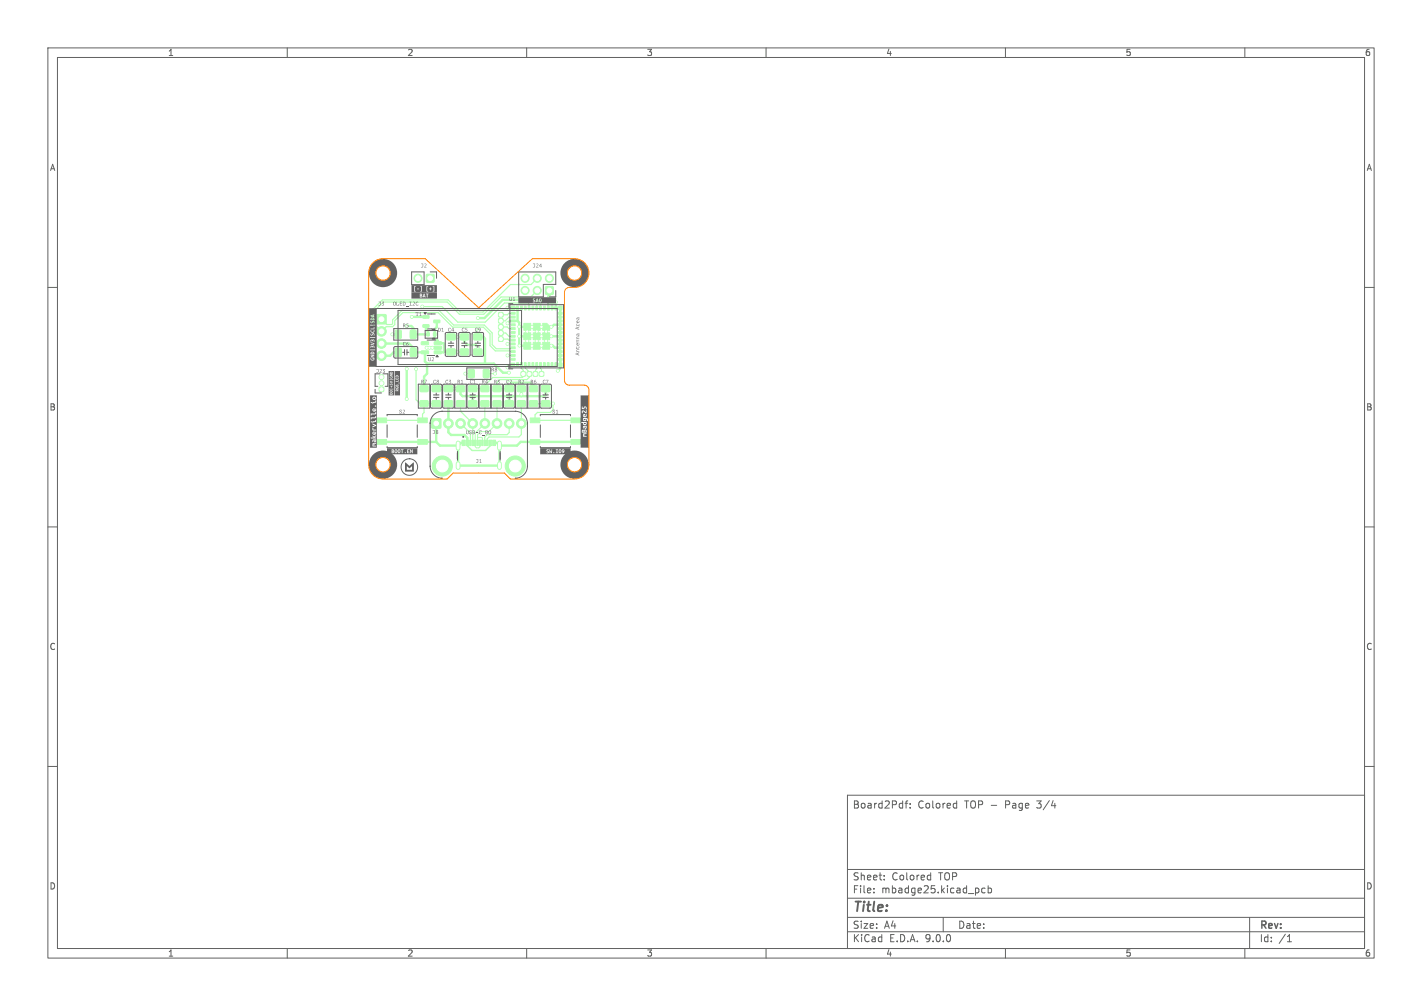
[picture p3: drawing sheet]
<svg xmlns="http://www.w3.org/2000/svg" width="297mm" height="210mm" viewBox="0 0 297 210" stroke-linecap="round" stroke-linejoin="round" font-family="sans-serif">
<defs><g id="words">
<text font-size="2.8" fill="#626262" x="178" y="190.9">Title:</text>
<g font-size="2.1" fill="#626262">
<text x="178" y="169">Board2Pdf:</text>
<text x="191.7" y="169">Colored</text>
<text x="201.5" y="169">TOP -</text>
<text x="210.2" y="169">Page</text>
<text x="217" y="169">3/4</text>
<text x="178" y="184">Sheet:</text>
<text x="186.2" y="184">Colored</text>
<text x="196.1" y="184">TOP</text>
<text x="178" y="186.7">File:</text>
<text x="184.1" y="186.7">mbadge25.kicad_pcb</text>
<text x="178" y="196.9">KiCad</text>
<text x="178" y="194.1">Size:</text>
<text x="184.7" y="194.1">A4</text>
<text x="185.7" y="196.9">E.D.A.</text>
<text x="193.3" y="196.9">9.0.0</text>
<text x="200" y="194.1">Date:</text>
<text x="263" y="194.3">Rev:</text>
<text x="263" y="196.9">Id:</text>
<text x="267.1" y="196.9">/1</text>
</g>
<g font-size="1.8" fill="#626262">
<text x="35" y="11.9">1</text>
<text x="85" y="11.9">2</text>
<text x="135" y="11.9">3</text>
<text x="185" y="11.9">4</text>
<text x="235" y="11.9">5</text>
<text x="285" y="11.9">6</text>
<text x="10.3" y="35.9">A</text>
<text x="285.4" y="35.9">A</text>
<text x="10.3" y="85.9">B</text>
<text x="285.3" y="85.9">B</text>
<text x="10.3" y="135.9">C</text>
<text x="285.3" y="135.9">C</text>
<text x="10.3" y="185.9">D</text>
<text x="285.3" y="185.9">D</text>
<text x="35" y="199.9">1</text>
<text x="85" y="199.9">2</text>
<text x="135" y="199.9">3</text>
<text x="185" y="199.9">4</text>
<text x="235" y="199.9">5</text>
<text x="285" y="199.9">6</text>
</g>
</g></defs>
<g fill="#b3ffb3" stroke="#b3ffb3" stroke-width=".21">
<path d="M78.7 87.3h2v1h-2z"/>
<path d="M87.3 87.3h2v1h-2z"/>
<path d="M78.7 91.8h2v1h-2z"/>
<path d="M87.3 91.8h2v1h-2z"/>
<path d="M115.9 63.9h.4v.8h-.4z"/>
<path d="M115.1 63.9h.4v.8h-.4z"/>
<path d="M114.3 63.9h.4v.8h-.4z"/>
<path d="M113.5 63.9h.4v.8h-.4z"/>
<path d="M112.7 63.9h.4v.8h-.4z"/>
<path d="M111.9 63.9h.4v.8h-.4z"/>
<path d="M111.1 63.9h.4v.8h-.4z"/>
<path d="M110.3 63.9h.4v.8h-.4z"/>
<path d="M109.5 63.9h.4v.8h-.4z"/>
<path d="M108.7 63.9h.4v.8h-.4z"/>
<path d="M107.9 63.9h.4v.8h-.4z"/>
<path d="M106.8 65.2h.8v.4h-.8z"/>
<path d="M106.8 66h.8v.4h-.8z"/>
<path d="M106.8 66.8h.8v.4h-.8z"/>
<path d="M106.8 67.6h.8v.4h-.8z"/>
<path d="M106.8 68.4h.8v.4h-.8z"/>
<path d="M106.8 69.2h.8v.4h-.8z"/>
<path d="M106.8 70h.8v.4h-.8z"/>
<path d="M106.8 70.8h.8v.4h-.8z"/>
<path d="M106.8 71.6h.8v.4h-.8z"/>
<path d="M106.8 72.4h.8v.4h-.8z"/>
<path d="M106.8 73.2h.8v.4h-.8z"/>
<path d="M106.8 74h.8v.4h-.8z"/>
<path d="M106.8 74.8h.8v.4h-.8z"/>
<path d="M107.9 75.7h.4v.8h-.4z"/>
<path d="M108.7 75.7h.4v.8h-.4z"/>
<path d="M109.5 75.7h.4v.8h-.4z"/>
<path d="M110.3 75.7h.4v.8h-.4z"/>
<path d="M111.1 75.7h.4v.8h-.4z"/>
<path d="M111.9 75.7h.4v.8h-.4z"/>
<path d="M112.7 75.7h.4v.8h-.4z"/>
<path d="M113.5 75.7h.4v.8h-.4z"/>
<path d="M114.3 75.7h.4v.8h-.4z"/>
<path d="M115.1 75.7h.4v.8h-.4z"/>
<path d="M115.9 75.7h.4v.8h-.4z"/>
<path d="M116.6 74.8h.8v.4h-.8z"/>
<path d="M116.6 74h.8v.4h-.8z"/>
<path d="M116.6 73.2h.8v.4h-.8z"/>
<path d="M116.6 72.4h.8v.4h-.8z"/>
<path d="M116.6 71.6h.8v.4h-.8z"/>
<path d="M116.6 70.8h.8v.4h-.8z"/>
<path d="M116.6 70h.8v.4h-.8z"/>
<path d="M116.6 69.2h.8v.4h-.8z"/>
<path d="M116.6 68.4h.8v.4h-.8z"/>
<path d="M116.6 67.6h.8v.4h-.8z"/>
<path d="M116.6 66.8h.8v.4h-.8z"/>
<path d="M116.6 66h.8v.4h-.8z"/>
<path d="M116.6 65.2h.8v.4h-.8z"/>
<path d="M113.3 67.5h.9l.6 .6v.9h-1.5z"/>
<path d="M111.4 67.5h1.4v1.5h-1.4z"/>
<path d="M109.4 67.5h1.4v1.5h-1.4z"/>
<path d="M113.3 69.5h1.5v1.4h-1.5z"/>
<path d="M111.4 69.5h1.4v1.4h-1.4z"/>
<path d="M109.4 69.5h1.4v1.4h-1.4z"/>
<path d="M113.3 71.5h1.5v1.4h-1.5z"/>
<path d="M111.4 71.5h1.4v1.4h-1.4z"/>
<path d="M109.4 71.5h1.4v1.4h-1.4z"/>
<path d="M116.7 75.8h.7v.7h-.7z"/>
<path d="M106.8 75.8h.7v.7h-.7z"/>
<path d="M106.8 63.9h.7v.7h-.7z"/>
<path d="M116.7 63.9h.7v.7h-.7z"/>
<path d="M85.7 72.7h1.2v1.7h-1.2z"/>
<path d="M82.6 72.7h1.2v1.7h-1.2z"/>
<path d="M104.2 67.8h.8v.9h-.8z"/>
<path d="M97.9 80.5h1.7v1.2h-1.7z"/>
<path d="M97.9 83.7h1.7v1.2h-1.7z"/>
<path d="M90.3 83.7h1.6v1.2h-1.6z"/>
<path d="M90.3 80.5h1.6v1.2h-1.6z"/>
<path d="M90.2 87.5h1.9v1.8h-1.9z"/>
<path d="M108.9 77.6h.8v.9h-.8z"/>
<path d="M104.2 70.4h.8v.8h-.8z"/>
<path d="M105.5 80.5h1.7v1.2h-1.7z"/>
<path d="M105.5 83.7h1.7v1.2h-1.7z"/>
<path d="M103 83.7h1.6v1.1h-1.6z"/>
<path d="M103 80.6h1.6v1.1h-1.6z"/>
<path d="M96.5 91.9h.6v1.1h-.6z"/>
<path d="M97.3 91.9h.6v1.1h-.6z"/>
<path d="M98.6 91.9h.3v1.1h-.3z"/>
<path d="M99.6 91.9h.3v1.1h-.3z"/>
<path d="M100.1 91.9h.3v1.1h-.3z"/>
<path d="M101.1 91.9h.3v1.1h-.3z"/>
<path d="M102.9 91.9h.6v1.1h-.6z"/>
<path d="M102.1 91.9h.6v1.1h-.6z"/>
<path d="M101.6 91.9h.3v1.1h-.3z"/>
<path d="M100.6 91.9h.3v1.1h-.3z"/>
<path d="M99.1 91.9h.3v1.1h-.3z"/>
<path d="M98.1 91.9h.3v1.1h-.3z"/>
<path d="M112.7 77.6h.8v.9h-.8z"/>
<path d="M111.4 77.6h.9v.9h-.9z"/>
<path d="M104.2 69.1h.8v.8h-.8z"/>
<path d="M90.7 73.3l1.4-.1 .1 .6-1.4 .1z"/>
<path d="M90.7 72.3h1.4l.1 .5-1.4 .1z"/>
<path d="M90.7 71.4l1.4-.1 .1 .6-1.4 .1z"/>
<path d="M88 71.4l1.4-.1 .1 .6-1.4 .1z"/>
<path d="M88 73.3l1.4-.1 .1 .6-1.4 .1z"/>
<path d="M97.9 77.2h1.1v1.6h-1.1z"/>
<path d="M101 77.2h1.1v1.6h-1.1z"/>
<path d="M110.8 87.3h2v1h-2z"/>
<path d="M119.3 87.3h1.9v1h-1.9z"/>
<path d="M110.8 91.8h2v1h-2z"/>
<path d="M119.3 91.8h1.9v1h-1.9z"/>
<path d="M82.6 69h1.2v1.6h-1.2z"/>
<path d="M85.7 69h1.2v1.6h-1.2z"/>
<path d="M110.1 77.6h.9v.9h-.9z"/>
<path d="M96.2 72.9h1.6v1.2h-1.6z"/>
<path d="M96.2 69.7h1.6v1.2h-1.6z"/>
<path d="M110.6 83.7h1.6v1.1h-1.6z"/>
<path d="M110.6 80.6h1.6v1.1h-1.6z"/>
<path d="M113.1 83.7h1.7v1.2h-1.7z"/>
<path d="M113.1 80.5h1.7v1.2h-1.7z"/>
<path d="M78.8 65.7h1.8v1.9h-1.8z"/>
<path d="M104.2 66.6h.8v.8h-.8z"/>
<path d="M89.1 57.3h1.5v1.6h-1.5z"/>
<path d="M104.2 65.3h.8v.8h-.8z"/>
<path d="M79.2 80.8h.9v.9h-.9z"/>
<path d="M88.3 65.9h1.2l.1 .5h-1.2z"/>
<path d="M88.3 67.8h1.2l.1 .5h-1.2z"/>
<path d="M90.6 66.8h1.2l.1 .5-1.2 .1z"/>
<path d="M99 69.7h1.6v1.2h-1.6z"/>
<path d="M99 72.9h1.6v1.2h-1.6z"/>
<path d="M95.4 83.7h1.6v1.1h-1.6z"/>
<path d="M95.4 80.6h1.6v1.1h-1.6z"/>
<path d="M92.8 83.7h1.7v1.2h-1.7z"/>
<path d="M92.8 80.5h1.7v1.2h-1.7z"/>
<path d="M90.5 69.5h.6v.6h-.6z"/>
<path d="M89.1 69.5h.6v.6h-.6z"/>
<path d="M87.8 83.7h1.6v1.1h-1.6z"/>
<path d="M87.8 80.6h1.6v1.1h-1.6z"/>
<path d="M114 59.9h1.5v1.5h-1.5z"/>
<path d="M108.1 83.7h1.6v1.1h-1.6z"/>
<path d="M108.1 80.6h1.6v1.1h-1.6z"/>
<path d="M100.5 83.7h1.6v1.1h-1.6z"/>
<path d="M100.5 80.6h1.6v1.1h-1.6z"/>
<path d="M93.4 72.9h1.6v1.2h-1.6z"/>
<path d="M93.4 69.7h1.6v1.2h-1.6z"/>
<circle cx="107.6" cy="97.3" r="2.1"/>
<circle cx="92.4" cy="97.3" r="2.1"/>
<circle cx="93.7" cy="88.4" r="1.02"/>
<circle cx="96.2" cy="88.4" r="1.02"/>
<circle cx="98.7" cy="88.4" r="1.02"/>
<circle cx="101.3" cy="88.4" r="1.02"/>
<circle cx="103.8" cy="88.4" r="1.02"/>
<circle cx="106.4" cy="88.4" r="1.02"/>
<circle cx="108.9" cy="88.4" r="1.02"/>
<circle cx="79.7" cy="69.2" r="1"/>
<circle cx="79.7" cy="71.7" r="1"/>
<circle cx="79.7" cy="74.3" r="1"/>
<circle cx="87.3" cy="58.1" r=".85"/>
<circle cx="79.7" cy="80" r=".5"/>
<circle cx="79.7" cy="78.7" r=".5"/>
<circle cx="114.7" cy="58.1" r=".85"/>
<circle cx="112.2" cy="60.6" r=".85"/>
<circle cx="112.2" cy="58.1" r=".85"/>
<circle cx="109.7" cy="60.6" r=".85"/>
<circle cx="109.7" cy="58.1" r=".85"/>
<circle cx="112.1" cy="71.2" r=".3"/>
<circle cx="114.1" cy="69.2" r=".3"/>
<circle cx="82" cy="69.8" r=".3"/>
<circle cx="94.9" cy="81.1" r=".3"/>
<circle cx="116.1" cy="63.1" r=".3"/>
<circle cx="110.1" cy="69.2" r=".3"/>
<circle cx="99.8" cy="72.5" r=".3"/>
<circle cx="106" cy="67.5" r=".3"/>
<circle cx="113.1" cy="70.2" r=".3"/>
<circle cx="98.7" cy="83.1" r=".3"/>
<circle cx="108.9" cy="82.3" r=".3"/>
<circle cx="90.3" cy="72.6" r=".3"/>
<circle cx="113.1" cy="72.2" r=".3"/>
<circle cx="108.4" cy="70.2" r=".3"/>
<circle cx="89.1" cy="72.6" r=".3"/>
<circle cx="106" cy="76.7" r=".3"/>
<circle cx="92.4" cy="81.1" r=".3"/>
<circle cx="108.5" cy="72.1" r=".3"/>
<circle cx="108.4" cy="68.2" r=".3"/>
<circle cx="115.1" cy="70.2" r=".3"/>
<circle cx="115.1" cy="72.2" r=".3"/>
<circle cx="89.7" cy="72.6" r=".3"/>
<circle cx="110.1" cy="71.2" r=".3"/>
<circle cx="115.1" cy="68.2" r=".3"/>
<circle cx="106.4" cy="83.1" r=".3"/>
<circle cx="106" cy="64.3" r=".3"/>
<circle cx="95.6" cy="70.3" r=".3"/>
<circle cx="111.1" cy="72.2" r=".3"/>
<circle cx="111.1" cy="70.2" r=".3"/>
<circle cx="111.1" cy="68.2" r=".3"/>
<circle cx="116.5" cy="77.4" r=".3"/>
<circle cx="114" cy="82.3" r=".3"/>
<circle cx="112.1" cy="69.2" r=".3"/>
<circle cx="113.1" cy="68.2" r=".3"/>
<circle cx="115.3" cy="63.1" r=".3"/>
<circle cx="114.1" cy="71.2" r=".3"/>
<circle cx="85" cy="68" r=".3"/>
<circle cx="85" cy="77" r=".3"/>
<circle cx="85" cy="83.3" r=".3"/>
<circle cx="95.6" cy="73.4" r=".3"/>
<circle cx="106.3" cy="79.9" r=".3"/>
<circle cx="106.3" cy="77.8" r=".3"/>
<circle cx="99.8" cy="69.1" r=".3"/>
<circle cx="99.8" cy="66.4" r=".3"/>
<circle cx="115.5" cy="84.3" r=".3"/>
<circle cx="106" cy="74.2" r=".3"/>
<circle cx="86.9" cy="77.1" r=".3"/>
<circle cx="88.2" cy="64" r=".3"/>
<circle cx="86" cy="66.1" r=".3"/>
<circle cx="103.4" cy="78" r=".3"/>
<circle cx="106" cy="71.8" r=".3"/>
<circle cx="97.2" cy="78" r=".3"/>
<circle cx="112.1" cy="63.1" r=".3"/>
<circle cx="112.9" cy="63.1" r=".3"/>
</g>
<path d="M95.7 92.5v1.1M95.7 96.8v.8M104.3 92.5v1.1M104.3 96.8v.8" fill="none" stroke="#b3ffb3" stroke-width="1"/>
<g fill="none" stroke="#b3ffb3" stroke-width=".25">
<path d="M112.2 58.1l-1.3 1.3h-4.3l-5.7 5.7h-4.8l-2.5-2.5h-13.7l-2.2 2.2v2.8l.4 .5h.5l1.1 1.1 1-1h1.3l.5-.4v-.8l1.7-1.7h7.3l3.1 3h6.3l1.5 1.4v2.5l1.1 1.1h3l.1 .1h.6M84 64.8h7.7l3 3.1h6.4l1.7 1.6v2.5l.8 .8h2.9l.2-.2h.5M84 64.8h.1M86.9 77.1v6.4l.8 .8h3.4M88.2 64h4.2l3.2 3.3h5.7l4.1-4h4.8l.3 .2v.8M97.2 78h1.3M101.6 78h1.8M104.6 68.3h1.3l.4 .3h.9M104.6 69.5h1l.7 .7h.9M104.6 70.8h1.5l.2 .2h.9M106 74.2h1.2M106 71.8h1.2"/>
<path d="M107.2 65.4h-.9l-.3 .3h-1.4M107.2 66.2h-.9l-.8 .8h-.9M108.9 76.1v.8l.4 .4v1.3l-.2 .2h-6.2l-1.6 1.6v.8M109.7 76.1v.7l.9 .9v1l-.5 .6h-5.8l-.5 .5v1.4h2.5M112.1 76.1v.9l-.3 .3v.8M112.1 63.1v1.2M112.2 60.6l-1.4 1.4h-6.1l-3.7 3.6h-5.1l-2.5-2.5h-13.4l-1.9 1.9v2.4l.2 .2h.4l1-1 1.1 1.1h1l.2-.1v-.8l2-2M112.9 76.1l.2 2M112.9 63.1v1.2M88.6 84.3v1.8l-.4 .4v1.3h-8.4M91.1 84.3h.1M96.2 84.3v1.6l2.5 2.5v4"/>
<path d="M96.2 88.4l2 2.1v1.9M98.7 81.1h2.6M101.3 81.1v.1M106.3 88.4v1.9l-.4 .5h-4.2l-.5 .5v1.1M106.3 81.1v.1M108.9 84.3v6.4l-.5 .5h-6.3l-.4 .4v.8M111.4 84.3h.1M111.4 84.3h4.1v1.3l-.6 .5h-2.7l-.5 .5v1.2h8.5M114 84.3h.1"/>
</g>
<g fill="none" stroke="#b3ffb3" stroke-width=".5">
<path d="M79.7 71.7h5.7l.9 .9v1h2.4v1.9l.5 .4M81.9 69.8h1.3M83.2 73.6h-1l-.7 .7h-1.8M85 68.1h.9l.4 .4v1.3h3.1v-.6l-.4-.4v-.7M85 77v6.3M86 66.2h3M89.1 72.6h2.3M89.2 75.9h13.9l2 1.9h1.2M89.2 75.9v2.1l-.6 .6v2.6M91.2 67.1v1.2l-.4 .4v1.8l.6 .7v.5h1.3v1.8M92.7 73.5l-1.3 .1M92.7 73.5h4.3"/>
<path d="M94.2 70.3h2.8v1.1l.6 .6h1.7l.5 .5v1M99.8 69.1v1.2h1.1l.4 .4v5.2M106 64.3h2.1v2.7M106.3 79.9h4.5l.6 .6v.7M107.1 76.2h-.5l-.6 .5M108.1 67l.4 .4v4.8h7l.4 .4h1.1M108.1 67h-1.6l-.5 .5M108.5 70.2h8.5M110.1 68.2v4M112.1 68.2v4M114.1 68.2v4M114.5 62.3h-3.1l-.3 .3h-6.1l-3.8 3.8h-1.4"/>
<path d="M114.7 60.6v1.1l-.2 .2v2.4M115.3 63.1v1.2h1.7v12.6l-.5 .5M116.1 63.1v1.2M117 67.8h-1.3l-.4 .4h-6.8M79.8 92.3h11.3M91.1 92.3l.8 .7h3.8M91.1 81.1h5.1M91.1 88.4v3.9M93.6 84.3v6l.6 .5h2.8l.6 .6v1M95.7 93v4.2h8.6v-4.2M96.2 81.1v.1M96.8 92.4h-.5l-.6 .6"/>
<path d="M98.7 82.7v1.6M103.2 92.4h.5l.6 .6M106.3 82.7v1.6M108.9 81.2v1.5M114 81.1v1.2l-.4 .4h-17l-.4-.4v-1.1M120.2 92.3h-11.5l-.7 .7h-3.7"/>
</g>
<path d="M97.6 92.4v.7l1 .9h2.8l1-.9v-.7" fill="none" stroke="#b3ffb3" stroke-width=".3"/>
<path d="M99.7 91.3h.9l.2 .2v.9M101.3 84.3v4.1l-2 2v2.9l.2 .2h.5l.2-.2v-.9M103.8 84.3v4.1l-1.7 1.7h-1.7l-.7 .7v1.6" fill="none" stroke="#b3ffb3" stroke-width=".21"/>
<g fill="#fff" stroke="#fff" stroke-width=".21">
<circle cx="112.1" cy="71.2" r=".15"/>
<circle cx="114.1" cy="69.2" r=".15"/>
<circle cx="81.9" cy="69.8" r=".15"/>
<circle cx="94.9" cy="81.1" r=".15"/>
<circle cx="116.1" cy="63.1" r=".15"/>
<circle cx="110.1" cy="69.2" r=".15"/>
<circle cx="99.8" cy="72.5" r=".15"/>
<circle cx="106" cy="67.5" r=".15"/>
<circle cx="113.1" cy="70.2" r=".15"/>
<circle cx="98.7" cy="83.1" r=".15"/>
<circle cx="108.9" cy="82.3" r=".15"/>
<circle cx="90.3" cy="72.6" r=".15"/>
<circle cx="113.1" cy="72.2" r=".15"/>
<circle cx="108.5" cy="70.2" r=".15"/>
<circle cx="89.1" cy="72.6" r=".15"/>
<circle cx="106" cy="76.7" r=".15"/>
<circle cx="92.4" cy="81.1" r=".15"/>
<circle cx="108.5" cy="72.2" r=".15"/>
<circle cx="108.4" cy="68.2" r=".15"/>
<circle cx="115.2" cy="70.2" r=".15"/>
<circle cx="115.1" cy="72.2" r=".15"/>
<circle cx="89.7" cy="72.6" r=".15"/>
<circle cx="110.1" cy="71.2" r=".15"/>
<circle cx="115.1" cy="68.2" r=".15"/>
<circle cx="106.3" cy="83.1" r=".15"/>
<circle cx="106" cy="64.2" r=".15"/>
<circle cx="95.6" cy="70.3" r=".15"/>
<circle cx="111.1" cy="72.2" r=".15"/>
<circle cx="111.1" cy="70.2" r=".15"/>
<circle cx="111.1" cy="68.2" r=".15"/>
<circle cx="116.5" cy="77.4" r=".15"/>
<circle cx="114" cy="82.3" r=".15"/>
<circle cx="112.1" cy="69.2" r=".15"/>
<circle cx="113.1" cy="68.2" r=".15"/>
<circle cx="115.3" cy="63.1" r=".15"/>
<circle cx="114.1" cy="71.2" r=".15"/>
<circle cx="84.9" cy="68.1" r=".15"/>
<circle cx="84.9" cy="77" r=".15"/>
<circle cx="84.9" cy="83.3" r=".15"/>
<circle cx="95.6" cy="73.5" r=".15"/>
<circle cx="106.3" cy="79.9" r=".15"/>
<circle cx="106.3" cy="77.8" r=".15"/>
<circle cx="99.8" cy="69.1" r=".15"/>
<circle cx="99.8" cy="66.4" r=".15"/>
<circle cx="115.5" cy="84.2" r=".15"/>
<circle cx="106" cy="74.2" r=".15"/>
<circle cx="86.9" cy="77.1" r=".15"/>
<circle cx="88.2" cy="64" r=".15"/>
<circle cx="86" cy="66.2" r=".15"/>
<circle cx="103.4" cy="78" r=".15"/>
<circle cx="106" cy="71.8" r=".15"/>
<circle cx="97.2" cy="78" r=".15"/>
<circle cx="112.1" cy="63.1" r=".15"/>
<circle cx="112.9" cy="63.1" r=".15"/>
<circle cx="104.6" cy="68.2" r=".33"/>
<circle cx="107.6" cy="97.3" r="1.22"/>
<circle cx="92.4" cy="97.3" r="1.22"/>
<circle cx="91.1" cy="88.4" r=".48"/>
<circle cx="93.7" cy="88.4" r=".48"/>
<circle cx="96.2" cy="88.4" r=".48"/>
<circle cx="98.7" cy="88.4" r=".48"/>
<circle cx="101.3" cy="88.4" r=".48"/>
<circle cx="103.8" cy="88.4" r=".48"/>
<circle cx="106.4" cy="88.4" r=".48"/>
<circle cx="108.9" cy="88.4" r=".48"/>
<circle cx="109.3" cy="78.1" r=".33"/>
<circle cx="104.6" cy="70.8" r=".33"/>
<circle cx="97.1" cy="93.5" r=".25"/>
<circle cx="102.9" cy="93.5" r=".25"/>
<circle cx="113.1" cy="78.1" r=".33"/>
<circle cx="111.8" cy="78.1" r=".33"/>
<circle cx="104.6" cy="69.5" r=".33"/>
<circle cx="110.6" cy="78.1" r=".33"/>
<circle cx="79.7" cy="66.6" r=".5"/>
<circle cx="79.7" cy="69.2" r=".5"/>
<circle cx="79.7" cy="71.7" r=".5"/>
<circle cx="79.7" cy="74.3" r=".5"/>
<circle cx="104.6" cy="67" r=".33"/>
<circle cx="89.8" cy="58.1" r=".5"/>
<circle cx="87.3" cy="58.1" r=".5"/>
<circle cx="104.6" cy="65.7" r=".33"/>
<circle cx="79.7" cy="81.3" r=".32"/>
<circle cx="79.7" cy="80" r=".32"/>
<circle cx="79.7" cy="78.7" r=".32"/>
<circle cx="114.7" cy="60.6" r=".5"/>
<circle cx="114.7" cy="58.1" r=".5"/>
<circle cx="112.2" cy="60.6" r=".5"/>
<circle cx="112.2" cy="58.1" r=".5"/>
<circle cx="109.7" cy="60.6" r=".5"/>
<circle cx="109.7" cy="58.1" r=".5"/>
</g>
<path d="M95.7 92.5v1.1M95.7 96.8v.8M104.3 92.5v1.1M104.3 96.8v.8" fill="none" stroke="#fff" stroke-width=".6"/>
<g fill="none" stroke="#626262" stroke-width=".21">
<path d="M10 10h277v190h-277zM12 12h273v186h-273zM60 10v2M110 10v2M160 10v2M210 10v2M260 10v2M10 60h2M285 60h2M10 110h2M285 110h2M10 160h2"/>
<path d="M177 166h108v32h-108zM189 167.7h.6M189.6 167.2l-.4 .2v1.3M190.1 168.6v.1M190.1 167.8v.1M199.4 167.7l.4 .1M199.8 167.2v1.5M199.8 168.6l-.4 .1M285 160h2M60 198v2M110 198v2M160 198v2"/>
<path d="M177 194.5h108M177 191.5h108M177 187.5h108M177 181.5h108M182.5 186.3v.1M182.5 185.5v.1M184.7 183.6v.1M184.7 182.8v.1M194 182.7l.4 .1M194.4 182.2v1.5M194.4 183.6l-.4 .1M197 191.5v3"/>
<path d="M205.7 185.5l-.4-.1-.3 .3 .2 .6h.5M206.4 185.5l.4-.1 .3 .3-.1 .6h-.6M206.4 184.9v1.5M210 198v2M260 198v2M261 191.5v6.5M268.9 196.6h.8M269 195.5l.3-.4v1.5"/>
</g>
<g fill="none" stroke="#626262" stroke-width="1.4">
<circle cx="80" cy="57" r="2.25"/>
<circle cx="120" cy="97" r="2.25"/>
</g>
<path d="M84.6 96.6l.9 .7 .9-.7v1.9h-1.8v-.4h1.5v-.8l-.6 .5-.5-.5v.8h-.4z" fill="#626262"/>
<circle cx="85.5" cy="97.5" r="1.72" fill="none" stroke="#626262" stroke-width=".21"/>
<g fill="none" stroke="#626262" stroke-width="1.4">
<circle cx="120" cy="57" r="2.25"/>
<circle cx="80" cy="97" r="2.25"/>
</g>
<g fill="#626262">
<path d="M83.5 85.6h.4v.2l-.3-.2v.2a.29 .29 0 0 1 .3 .4 .29 .29 0 0 1-.5 .1v-.2l.1 .1a.16 .16 0 0 0 .3 .1 .16 .16 0 0 0-.1-.3l-.2-.2z"/>
<path d="M84.1 85.6a.28 .28 0 0 1 .5 0 .28 .28 0 0 1-.2 .5l-.2 .2h.4h-.5l.2-.3a.22 .22 0 0 0 .2-.3 .22 .22 0 0 0-.3 0z"/>
<path d="M106.4 62l.1 .5a.18 .18 0 0 0 .2 .3 .18 .18 0 0 0 .1-.3l.1-.5v.6a.27 .27 0 0 1-.2 .2 .27 .27 0 0 1-.3-.2z"/>
<path d="M107.1 62.2l.3-.2v.8h.2h-.5h.2v-.6z"/>
<path d="M120.2 73.8l.8-.2-.2 .1v.3l.2 .2-.8-.3 .5 .1v-.2z"/>
<path d="M120.5 73h.5l-.5 .2 .5 .3h-.6z"/>
<path d="M120.4 72.3l.1 .3h.3l.1-.3 .1 .3-.6 .3-.1-.3h.1z"/>
<path d="M120.5 71.7l.2-.1 .1 .4 .1-.1-.1-.2a.25 .25 0 0 1 .1 .4 .25 .25 0 0 1-.4-.2l.1 .1v-.3l-.2 .2z"/>
<path d="M120.5 71h.5l-.5 .2 .5 .2-.6 .1z"/>
<path d="M120.5 70.3h.5l-.5 .2 .5 .3-.6 .1z"/>
<path d="M120.5 69.7l.5-.1-.1 .1a.17 .17 0 0 1 .2 .2 .18 .18 0 0 1-.3 .2 .17 .17 0 0 1-.1-.2l.2 .1-.1-.2h-.2l-.1 .3z"/>
<path d="M120.2 68.5l.8-.3-.2 .2v.3l.2 .1-.8-.2h.5v-.2z"/>
<path d="M120.4 67.6h.2l-.1 .1 .1 .2h.3l.1-.2v.4l-.1-.1h-.4l-.1 .1z"/>
<path d="M120.5 67l.2-.1 .1 .4 .1-.1-.1-.2a.25 .25 0 0 1 .1 .4 .25 .25 0 0 1-.4-.2l.1 .1v-.3l-.2 .2z"/>
<path d="M120.5 66.4l.5-.2-.1 .2a.17 .17 0 0 1 .2 .2 .17 .17 0 0 1-.3 .1 .17 .17 0 0 1-.1-.2l.2 .1-.1-.2h-.2l-.1 .3z"/>
<path d="M84.3 71.5l.3-.1 .1 .2a.29 .29 0 0 0-.5 .2 .29 .29 0 0 0 .4 .3l.1-.1a.35 .35 0 0 1-.6 0 .35 .35 0 0 1 .2-.5z"/>
<path d="M85 71.5l.2-.1-.3 .4a.27 .27 0 0 1 .4 .1 .27 .27 0 0 1-.2 .4 .27 .27 0 0 1-.3-.3l.1-.1a.19 .19 0 0 0 .3 .2 .19 .19 0 0 0 0-.3 .19 .19 0 0 0-.3 .1z"/>
<path d="M98.3 79.4l.3-.1 .1 .2a.29 .29 0 0 0-.5 .2 .29 .29 0 0 0 .4 .3l.1-.1a.35 .35 0 0 1-.6 0 .35 .35 0 0 1 .2-.5z"/>
<path d="M98.8 79.5l.4-.2v.7l.1 .1h-.4l.2-.1v-.6z"/>
<path d="M90.6 79.4l.4-.1v.2a.29 .29 0 0 0-.4 .2 .29 .29 0 0 0 .4 .3v-.1a.35 .35 0 0 1-.5 0 .35 .35 0 0 1 .1-.5z"/>
<path d="M91.3 79.3a.22 .22 0 0 1 .3 0 .22 .22 0 0 1-.1 .4 .24 .24 0 0 1 0 .4 .24 .24 0 0 1-.3-.2l.2 .1a.16 .16 0 0 0 .2-.1 .16 .16 0 0 0-.2-.2 .16 .16 0 0 0-.1 .2v-.2l-.1-.2a.18 .18 0 0 0 .2 .2 .18 .18 0 0 0 .2-.3l-.4 .1z"/>
<path d="M90.4 89.8h.4l-.1 .8-.3-.1 .3-.1v-.5z"/>
<path d="M91.1 89.8a.22 .22 0 0 1 .4 0 .22 .22 0 0 1-.1 .4 .24 .24 0 0 1 0 .4 .24 .24 0 0 1-.4-.2l.2 .1a.16 .16 0 0 0 .2-.1 .16 .16 0 0 0-.1-.2 .16 .16 0 0 0-.2 .2l.1-.2-.1-.2a.18 .18 0 0 0 .2 .2 .18 .18 0 0 0 .1-.3l-.3 .1z"/>
<path d="M97.3 89.8l.1 .5a.18 .18 0 0 0 .2 .3 .18 .18 0 0 0 .2-.3l.1-.5v.6a.27 .27 0 0 1-.3 .2 .27 .27 0 0 1-.3-.2z"/>
<path d="M98.1 89.9h.4v.2l-.3-.2v.2a.29 .29 0 0 1 .3 .4 .29 .29 0 0 1-.5 .1v-.2l.1 .1a.16 .16 0 0 0 .3 .1 .16 .16 0 0 0-.1-.3l-.2-.2z"/>
<path d="M98.7 89.9l.2-.1a.2 .2 0 0 1 .3 .2 .2 .2 0 0 1-.2 .2 .25 .25 0 0 1 .1 .4 .25 .25 0 0 1-.4 0 .2 .2 0 0 0 .3 0 .2 .2 0 0 0 .1-.2 .2 .2 0 0 0-.3-.1l-.1 .3v-.7l.1 .3a.17 .17 0 0 0 .2 0 .17 .17 0 0 0 0-.3 .17 .17 0 0 0-.2 0z"/>
<path d="M99.4 90.3l.4 .1z"/>
<path d="M100.1 89.9l.4-.1v.3a.29 .29 0 0 0-.4 .1 .29 .29 0 0 0 .4 .3l.1-.1a.35 .35 0 0 1-.6 .1 .35 .35 0 0 1 .1-.6z"/>
<path d="M100.7 90.8l.5 .1z"/>
<path d="M101.4 89.9l.2-.1a.2 .2 0 0 1 .3 .2 .2 .2 0 0 1-.2 .2 .25 .25 0 0 1 .1 .4 .25 .25 0 0 1-.4 0 .2 .2 0 0 0 .3 0 .2 .2 0 0 0 .1-.2 .2 .2 0 0 0-.3-.1l-.1 .3v-.7l.1 .3a.17 .17 0 0 0 .2 0 .17 .17 0 0 0 0-.3 .17 .17 0 0 0-.2 0z"/>
<path d="M102.1 89.9a.35 .35 0 0 1 .5 .3 .35 .35 0 0 1-.5 .3v-.3a.25 .25 0 0 0 .3 .4 .23 .23 0 0 0 .1-.4 .21 .21 0 0 0-.3-.3 .21 .21 0 0 0-.1 .3z"/>
<path d="M105.9 79.4l.3-.1 .1 .2a.29 .29 0 0 0-.5 .2 .29 .29 0 0 0 .4 .3l.1-.1a.35 .35 0 0 1-.6 0 .35 .35 0 0 1 .2-.5z"/>
<path d="M106.5 79.4a.28 .28 0 0 1 .4 0 .28 .28 0 0 1-.2 .4l-.2 .2 .4 .1h-.5l.3-.3a.22 .22 0 0 0 .1-.3 .22 .22 0 0 0-.3-.1z"/>
<path d="M103.3 79.3a.26 .26 0 0 1 .3 0 .26 .26 0 0 1 0 .4l.2 .4-.3-.4h-.2v.4v-.7v.3a.19 .19 0 0 0 .3-.1 .19 .19 0 0 0-.1-.3 .19 .19 0 0 0-.2 .1z"/>
<path d="M103.9 79.3h.5l-.3 .3a.24 .24 0 0 1 .2 .4 .24 .24 0 0 1-.4 0 .19 .19 0 0 0 .3 .1 .19 .19 0 0 0 .1-.3 .19 .19 0 0 0-.3-.1l.2-.3z"/>
<path d="M99.4 95.8h.5l-.2 .8h-.3l.4-.1v-.6z"/>
<path d="M100.1 96l.3-.2v.8h.2h-.5h.2v-.6z"/>
<path d="M89.4 74.6l.1 .5a.18 .18 0 0 0 .2 .2 .18 .18 0 0 0 .2-.2l.1-.5v.5a.27 .27 0 0 1-.3 .3 .27 .27 0 0 1-.3-.3z"/>
<path d="M90.2 74.7a.28 .28 0 0 1 .4 0 .28 .28 0 0 1-.2 .4l-.2 .2 .4 .1h-.5l.3-.3a.22 .22 0 0 0 .1-.3 .22 .22 0 0 0-.3-.1z"/>
<path d="M102.7 76.8a.26 .26 0 0 1 .4 0 .26 .26 0 0 1 0 .3l.1 .4-.3-.3h-.1l-.1 .3v-.7l.1 .3a.19 .19 0 0 0 .2-.1 .19 .19 0 0 0-.1-.2 .19 .19 0 0 0-.2 0z"/>
<path d="M103.4 76.8a.22 .22 0 0 1 .4 0 .22 .22 0 0 1-.1 .3 .24 .24 0 0 1 0 .4 .24 .24 0 0 1-.4-.2l.2 .2a.16 .16 0 0 0 .2-.2 .16 .16 0 0 0-.1-.2 .16 .16 0 0 0-.2 .2l.1-.2-.1-.2a.18 .18 0 0 0 .2 .2 .18 .18 0 0 0 .1-.2h-.3z"/>
<path d="M115.5 85.6h.4v.2l-.3-.2v.2a.29 .29 0 0 1 .3 .4 .29 .29 0 0 1-.5 .1v-.2l.1 .1a.16 .16 0 0 0 .3 .1 .16 .16 0 0 0-.1-.3l-.2-.2z"/>
<path d="M116.1 85.7l.3-.2v.8h.2h-.5h.2v-.6z"/>
<path d="M84.2 67.6a.26 .26 0 0 1 .4 0 .26 .26 0 0 1 0 .3l.1 .4-.3-.3h-.1l-.1 .3v-.7l.1 .3a.19 .19 0 0 0 .2-.1 .19 .19 0 0 0-.1-.2 .19 .19 0 0 0-.2 0z"/>
<path d="M84.9 67.5h.4l-.3 .1v.3a.24 .24 0 0 1 .3 .1 .24 .24 0 0 1-.1 .3 .24 .24 0 0 1-.3-.1 .2 .2 0 0 0 .3 0 .2 .2 0 0 0 0-.2 .2 .2 0 0 0-.3-.1z"/>
<path d="M96.6 68.5l.3-.1 .1 .3a.29 .29 0 0 0-.5 .1 .29 .29 0 0 0 .4 .3l.1-.1a.35 .35 0 0 1-.6 .1 .35 .35 0 0 1 .2-.6z"/>
<path d="M97.2 68.4h.4l-.3 .1v.3a.24 .24 0 0 1 .3 .1 .24 .24 0 0 1-.1 .3 .24 .24 0 0 1-.3-.1 .2 .2 0 0 0 .3 0 .2 .2 0 0 0 0-.2 .2 .2 0 0 0-.3-.1z"/>
<path d="M110.9 79.3a.26 .26 0 0 1 .3 0 .26 .26 0 0 1 .1 .4l.1 .4-.3-.4h-.1l-.1 .4v-.7l.1 .3a.19 .19 0 0 0 .2-.1 .19 .19 0 0 0-.1-.3 .19 .19 0 0 0-.2 .1z"/>
<path d="M111.7 79.4l.2-.1-.3 .4a.27 .27 0 0 1 .4 .1 .27 .27 0 0 1-.2 .4 .27 .27 0 0 1-.3-.3l.1-.1a.19 .19 0 0 0 .3 .2 .19 .19 0 0 0 0-.3 .19 .19 0 0 0-.3 .1z"/>
<path d="M113.5 79.4l.3-.1 .1 .2a.29 .29 0 0 0-.5 .2 .29 .29 0 0 0 .4 .3l.1-.1a.35 .35 0 0 1-.5 0 .35 .35 0 0 1 .1-.5z"/>
<path d="M114 79.3h.5l-.3 .8 .3-.7z"/>
<path d="M79.1 63h.4l-.1 .8-.3-.1 .3-.1v-.5z"/>
<path d="M79.7 63h.5l-.2 .3a.24 .24 0 0 1 .2 .4 .24 .24 0 0 1-.4 0 .19 .19 0 0 0 .2 .1 .19 .19 0 0 0 .1-.3 .19 .19 0 0 0-.3-.1l.3-.3z"/>
<path d="M82.2 63.1a.35 .35 0 0 1 .5 .3 .35 .35 0 0 1-.5 .3v-.3a.23 .23 0 0 0 .2 .3 .23 .23 0 0 0 .2-.4 .21 .21 0 0 0-.3-.2 .21 .21 0 0 0-.1 .3z"/>
<path d="M82.8 63l.1 .7h.3l.1-.2v.3h-.5z"/>
<path d="M83.5 63h.5l-.4 .1v.2h.3l-.3 .1v.3l.4 .1h-.5z"/>
<path d="M84.2 63a.41 .41 0 0 1 .5 .4 .41 .41 0 0 1-.5 .4v-.7v.6a.33 .33 0 0 0 .4-.4 .33 .33 0 0 0-.4-.2z"/>
<path d="M84.8 63.9l.5 .1z"/>
<path d="M85.5 63h.5l-.2 .1v.6l.2 .1h-.5l.2-.1v-.6z"/>
<path d="M86.2 63.1a.28 .28 0 0 1 .4 0 .28 .28 0 0 1-.1 .4l-.2 .2 .4 .1h-.5l.2-.3a.22 .22 0 0 0 .2-.3 .22 .22 0 0 0-.4-.1z"/>
<path d="M86.9 63.1l.4-.1v.2a.29 .29 0 0 0-.4 .2 .29 .29 0 0 0 .4 .3l.1-.1a.35 .35 0 0 1-.6 0 .35 .35 0 0 1 .1-.5z"/>
<path d="M87.9 55h.5l-.2 .8h-.3l.4-.1v-.6z"/>
<path d="M88.6 55.1a.28 .28 0 0 1 .5 0 .28 .28 0 0 1-.2 .5l-.2 .2h.4h-.5l.2-.3a.22 .22 0 0 0 .2-.3 .22 .22 0 0 0-.3 0z"/>
<path d="M78.6 77h.4l-.1 .8h-.3l.3-.1 .1-.6z"/>
<path d="M79.3 77.1a.28 .28 0 0 1 .4 0 .28 .28 0 0 1-.1 .5l-.2 .2h.3h-.4l.2-.3a.22 .22 0 0 0 .2-.3 .22 .22 0 0 0-.4 0z"/>
<path d="M79.9 77h.5l-.2 .4a.24 .24 0 0 1 .2 .3 .24 .24 0 0 1-.4 0 .19 .19 0 0 0 .2 .1 .19 .19 0 0 0 .1-.2 .19 .19 0 0 0-.3-.1l.3-.4z"/>
<path d="M86.8 65.2h.6v.2l-.2-.1v.6l.1 .1h-.4l.2-.1v-.6l-.3 .1z"/>
<path d="M87.5 65.4l.4-.2v.7l.1 .1h-.4l.2-.1v-.6z"/>
<path d="M99.3 68.5l.4-.1v.3a.29 .29 0 0 0-.4 .1 .29 .29 0 0 0 .4 .3v-.1a.35 .35 0 0 1-.5 .1 .35 .35 0 0 1 .1-.6z"/>
<path d="M99.9 68.5a.35 .35 0 0 1 .5 .3 .35 .35 0 0 1-.4 .4l.3-.4-.3 .1-.1-.2a.21 .21 0 0 0 .2 .2 .21 .21 0 0 0 .1-.3l-.3 .1z"/>
<path d="M95.6 79.3a.26 .26 0 0 1 .4 0 .26 .26 0 0 1 0 .4l.1 .4-.3-.4h-.1l-.1 .4v-.7l.1 .3a.19 .19 0 0 0 .2-.1 .19 .19 0 0 0-.1-.3 .19 .19 0 0 0-.2 .1z"/>
<path d="M96.2 79.5l.4-.2v.7l.1 .1h-.4l.2-.1v-.6z"/>
<path d="M93.2 79.4l.3-.1 .1 .2a.29 .29 0 0 0-.5 .2 .29 .29 0 0 0 .4 .3l.1-.1a.35 .35 0 0 1-.6 0 .35 .35 0 0 1 .2-.5z"/>
<path d="M93.7 79.3h.5l-.2 .3a.24 .24 0 0 1 .2 .4 .24 .24 0 0 1-.4 0 .19 .19 0 0 0 .2 .1 .19 .19 0 0 0 .1-.3 .19 .19 0 0 0-.2-.1l.2-.3z"/>
<path d="M91.5 68.4a.41 .41 0 0 1 .5 .4 .41 .41 0 0 1-.5 .4v-.7l.1 .7a.33 .33 0 0 0 .3-.4 .33 .33 0 0 0-.4-.3z"/>
<path d="M92.2 68.6l.3-.2v.8h.2h-.5h.2v-.6z"/>
<path d="M88 79.3a.26 .26 0 0 1 .4 0 .26 .26 0 0 1 0 .4l.1 .4-.3-.4h-.1l-.1 .4v-.7l.1 .3a.19 .19 0 0 0 .2-.1 .19 .19 0 0 0 0-.3 .19 .19 0 0 0-.3 .1z"/>
<path d="M88.6 79.3h.5l-.3 .8 .3-.7z"/>
<path d="M111.3 55h.5l-.2 .8h-.3l.3-.1 .1-.6z"/>
<path d="M112 55.1a.28 .28 0 0 1 .4 0 .28 .28 0 0 1-.1 .5l-.2 .2h.4h-.5l.2-.3a.22 .22 0 0 0 .2-.3 .22 .22 0 0 0-.4 0z"/>
<path d="M113 55v.5h.2l-.2 .3v-.2h-.4l.4-.1v-.3l-.4 .3z"/>
<path d="M108.3 79.3a.26 .26 0 0 1 .4 0 .26 .26 0 0 1 0 .4l.2 .4-.3-.4h-.2l-.1 .4v-.7l.1 .3a.19 .19 0 0 0 .3-.1 .19 .19 0 0 0-.1-.3 .19 .19 0 0 0-.3 .1z"/>
<path d="M109 79.4a.28 .28 0 0 1 .4 0 .28 .28 0 0 1-.1 .4l-.2 .2 .4 .1h-.5l.2-.3a.22 .22 0 0 0 .2-.3 .22 .22 0 0 0-.4-.1z"/>
<path d="M100.7 79.3a.26 .26 0 0 1 .4 0 .26 .26 0 0 1 0 .4l.1 .4-.3-.4h-.1l-.1 .4v-.7l.1 .3a.19 .19 0 0 0 .2-.1 .19 .19 0 0 0 0-.3 .19 .19 0 0 0-.3 .1z"/>
<path d="M101.7 79.3l.1 .5h.1l-.1 .3-.1-.3h-.4h.4v-.4l-.4 .4z"/>
<path d="M93.7 68.5l.4-.1v.3a.29 .29 0 0 0-.4 .1 .29 .29 0 0 0 .4 .3v-.1a.35 .35 0 0 1-.5 .1 .35 .35 0 0 1 .1-.6z"/>
<path d="M94.6 68.4l.1 .5h.1l-.1 .3-.1-.2h-.4l.4-.1v-.3l-.3 .3z"/>
</g>
<path d="M82.3 72.4h4.8l.1 .2v2l-.2 .2-4.6-.1-.1-.2zM84.1 73.6h.4M84.5 73v1.1M85 73.6h.4M85 73v1.1M106.3 76.2v.8h.8M106.5 63.6h11.2v13.2h-11.2zM107.1 63.4h-.8v.8M80.8 86.8v-.2h6.3v.2M80.8 88.7v2.6M80.8 93.2v.3h6.3v-.3M87.1 88.7v2.6" fill="none" stroke="#626262" stroke-width=".21"/>
<g fill="#626262">
<path d="M78 85.5l.1-.1v.3z"/>
<path d="M78 90.3h.1v.3z"/>
<path d="M78.2 91.9h.2l-.1 .3z"/>
<path d="M77.3 82.5h1.4v11h-1.4v-.8h.5v.5h.8v-.2h-.7l.4-.1v-.1h-.3v-.1h.6v-.2l-1.3 .2v-.6h.5v.2h.2l-.1-.3 .2-.1a.3 .3 0 0 0 .1 .4 .3 .3 0 0 0 .4 0 .3 .3 0 0 0 0-.4l-.1-.2h-.5l-.2 .4h-.5v-.8l.2 .2h1.1v-.2h-.4l.4-.2v-.3l-.2 .1a.37 .37 0 0 1-.3 .2 .37 .37 0 0 1-.3-.2v.2l.3 .2h-.8v-.9l.5 .1a.42 .42 0 0 0 .6 .2 .42 .42 0 0 0 .1-.6h-.1l-.1 .5-.1-.5-.3 .1-.1 .2h-.5v-.9h.5v.4h.8v-.2h-.6v-.4h-.2v.2h-.5v-1.1h.5v.2l.5 .2-.5 .2v.2l.8-.3-.3-.3-1-.3h.7v-.2h.3a.23 .23 0 0 0 .3-.2 .23 .23 0 0 0-.2-.2v.2h-.6v.4h-.5v-.2l.3 .1 .1-.1-.1-.2-.3 .2v-1h.1v.4h.2v-.2h.8l.2-.2-.1-.3-.2 .3h-1v-.8h.1v.4h.2v-.2h.6a.31 .31 0 0 0 .3-.1 .31 .31 0 0 0 0-.4l-.2 .3h-1v-.7h.5a.42 .42 0 0 0 .6 .3 .42 .42 0 0 0 .1-.6h-.1l-.1 .4-.1-.5-.3 .1-.1 .3h-.5v-.8h1l.1 .1 .2-.1-.2-.2-.1 .2h-1v-.5h.7v-.2h.3a.23 .23 0 0 0 .3-.2 .23 .23 0 0 0-.2-.3v.3h-.6v.4h-.5v-.3l.3 .2 .1-.2-.1-.1-.3 .1v-.8h.5a.4 .4 0 0 0 .6 .3 .4 .4 0 0 0-.1-.7 .4 .4 0 0 0-.5 .4h-.5z"/>
<path d="M77.6 65.9h.3v.1z"/>
<path d="M77.5 66.5h.4l.2 .2h-.6z"/>
<path d="M77.5 73.7l.4-.1 .2 .2h-.6z"/>
<path d="M77.1 64.3h1.5v12.3h-1.5v-1.7l.3 .1a.42 .42 0 0 0 .5 .3 .42 .42 0 0 0 .3-.6h-.4v.2h.3l-.2 .2h-.3l-.2-.4v.2h-.3v-.8l.8 .1-.5 .4h.8v-.1h-.5l.5-.4h-1.1v-.3h.3v.1h.8a.41 .41 0 0 0-.4-.5 .41 .41 0 0 0-.4 .4h-.3v-.8h.2v.1h1.1v-.1h-1.3v-.6h.3v.3l.1-.3 .3 .1 .2-.2 .2 .4v-.3a.46 .46 0 0 0-.4-.2 .46 .46 0 0 0-.4 .2h-.3v-1l.9 .4-.6 .1v.2l.4-.1a.23 .23 0 0 0 .3-.1 .23 .23 0 0 0 0-.3l-1-.2v-.3h.3v.3l.1-.3 .3 .1 .1-.1a.17 .17 0 0 1 .2 0 .17 .17 0 0 1-.1 .2l.2 .1v-.3a.56 .56 0 0 0-.8 0h-.3v-.7h.2v.1h1.1v-.1h-1.3v-.6h.3a.3 .3 0 0 0 .3 .3 .3 .3 0 0 0 .3-.4l.2 .4a.32 .32 0 0 0-.2-.5 .32 .32 0 0 0-.4 .3l-.2-.3v.2h-.3v-.7h.3a.41 .41 0 0 0 .5 .4 .41 .41 0 0 0 .3-.6l-.1 .1a.26 .26 0 0 1-.3 .3 .26 .26 0 0 1-.2-.4l-.5 .2v-.5h.3v.2h.8v-.5h-.1v.3h-1v-.8h.2v.2h1.1v-.2h-1.3v-.6h.3a.3 .3 0 0 0 .3 .3 .3 .3 0 0 0 .3-.4l.2 .4a.32 .32 0 0 0-.2-.5 .32 .32 0 0 0-.4 .3l-.2-.3v.2h-.3v-.6h.3v.2h.8a.41 .41 0 0 0-.4-.5 .41 .41 0 0 0-.4 .3h-.3v-.8h.3v.2l.8 .2v-.1l-.2-.1 .2-.4-1.1 .2z"/>
<circle cx="78.2" cy="83.2" r=".2"/>
</g>
<path d="M97.6 80.3l2-.1 .3 .2v4.5l-.1 .3h-2l-.2-.2zM98.2 82.4h1.1M98.2 83h1.1M98.7 82.1v.3M98.7 83v.3" fill="none" stroke="#626262" stroke-width=".21"/>
<g fill="#626262">
<path d="M122 86.6h.1v.3z"/>
<path d="M121.7 89.9h.2v.2h-.2z"/>
<path d="M122.1 89.9h.2l.1 .2h-.3z"/>
<path d="M121.9 87.5h.4a.2 .2 0 0 1-.2 .2 .2 .2 0 0 1-.2-.2z"/>
<path d="M122.2 89.1h.2l-.1 .2z"/>
<path d="M122 88.3h.4a.21 .21 0 0 1-.2 .2 .21 .21 0 0 1-.2-.2z"/>
<path d="M121.3 82.5h1.6v11h-1.6v-2.8h.5v.5h.7v-.2h-.6l.3-.1v-.2h-.3v-.1h.6v-.1l-1.2 .2v-.6h.2v.2h1v-.4a.28 .28 0 0 0-.2-.3 .28 .28 0 0 0-.3 .2 .27 .27 0 0 0-.4-.1 .27 .27 0 0 0-.1 .4h-.2v-.9h.4l.1 .3 .1-.1v-.2l.2-.1a.3 .3 0 0 0 .1 .4 .3 .3 0 0 0 .4-.1 .3 .3 0 0 0-.1-.4v-.1h-.6l-.2 .3h-.4v-1.1l.1 .2h.4a.4 .4 0 0 0 .5 .4 .4 .4 0 0 0 .2-.6h-1.2v-.6h.4a.36 .36 0 0 0 .4 .4 .36 .36 0 0 0 .3-.4l.2 .1v.3l.2-.1a.36 .36 0 0 0-.4-.5h-.6l-.1 .2h-.4v-.7h.4a.42 .42 0 0 0 .6 .3 .42 .42 0 0 0 .2-.6h-.2v.4l-.1-.5-.4 .1-.1 .3h-.4v-.8h.2l.1 .3 .1-.2a.24 .24 0 0 1 .3-.2 .24 .24 0 0 1 .2 .3l.3 .1v-.7h-.1v.4l-.2-.1a.36 .36 0 0 0-.4-.2 .36 .36 0 0 0-.3 .3h-.2v-1.1h.2v.5h.5l.2-.3a.23 .23 0 0 1 .2 .1 .23 .23 0 0 1-.1 .3h.2a.36 .36 0 0 0-.1-.6 .36 .36 0 0 0-.5 .3h-.2v-.3h-.4z"/>
<path d="M82.7 80.5l.2 .1z"/>
<path d="M83 80.4l.1 .2h-.1z"/>
<path d="M82.7 81.4l.2 .1z"/>
<path d="M82.7 78.5h.3l.1 .1z"/>
<path d="M82.5 77.5h1v5h-1v-1h.1v.2h.6v-.2h-.2l.2-.1a.38 .38 0 0 0-.6 .1h-.1v-.6h.1a.31 .31 0 0 0 .4 .3 .31 .31 0 0 0 .2-.4h-.3l.2 .2-.3 .1v-.3l-.3 .1v-.4h.1v.2h.6a.26 .26 0 0 0 0-.3 .26 .26 0 0 0-.3-.1l-.4 .2v-.7h.8v.4l.1-.4h-.9v-.2l.7 .1v-.4l-.1 .3h-.6v-.7h.1v.3h.6v-.4l-.1 .3h-.1v-.2l-.3 .2v-.2h-.2v-.3l.1 .1h.6a.31 .31 0 0 0-.2-.4 .31 .31 0 0 0-.4 .3h-.1z"/>
<path d="M85.9 59.5h5.4v1.6h-5.4v-.2h.9v-.2h-.2v-.3h.9v-.2l-.9 .2v-.5h1.4v.8h-.2v.2h1.6v-.2h-.2v-.5h.4v.2h.2v.2l.4-.4h-.2v-.2h-.2v.2h-.6v-.3h1.4v.8h-.2v.2h.3v-1.2h-.3v.2l-1.3-.2v1.2h-1v-1.2h-.3v.2l-1.3-.2v1.2h-.6z"/>
</g>
<g fill="none" stroke="#626262" stroke-width=".21">
<path d="M89.2 74.2h1.6M89.2 71h1.8M97.5 76.8h5v2.4h-5zM90 80.3l2-.1 .3 .2v4.5l-.2 .3h-1.9l-.3-.2zM90.5 82.4h1.2M90.5 83h1.2M91.1 82.1v.3M91.1 83v.3M92.4 85.9a2.53 2.53 0 0 0-2.6 2.5v8.9a2.53 2.53 0 0 0 2.6 2.5h-.1M92.4 85.9h15.2a2.53 2.53 0 0 1 2.6 2.5v8.9M92.4 85.9h-.1M95.5 94.2v1.9"/>
<path d="M102.6 80.2h2.4v5h-2.4zM104.4 94.3v1.8M104.5 94.6v1.2M105.2 80.3l2-.1 .3 .2v4.5l-.1 .3h-2l-.2-.2zM105.8 82.4h1.1M105.8 83h1.1M106.3 82.1v.3M106.3 83v.3M110.2 97.3a2.53 2.53 0 0 1-2.6 2.5M110.2 97.3v.1"/>
<circle cx="96.8" cy="91.2" r=".1"/>
</g>
<path d="M91.3 74.2l.2 .3h-.4z" fill="#626262" stroke="#626262" stroke-width=".21"/>
<g fill="#626262">
<path d="M112.2 62.5l.1 .3h-.2z"/>
<path d="M112.8 62.4l.2 .2a.17 .17 0 0 1 0 .3 .17 .17 0 0 1-.3 0z"/>
<path d="M108.3 62.1h7.8v1.2h-7.8v-.2h3.7l.1-.2h.2v.2h.2l-.1-.4h.1a.34 .34 0 0 0 .5 .4 .34 .34 0 0 0 .1-.6 .29 .29 0 0 0-.4-.2 .29 .29 0 0 0-.2 .4h-.1l-.1-.4h-.2l-.2 .8h-.3a.32 .32 0 0 0 .2-.4 .32 .32 0 0 0-.4-.2h.3a.24 .24 0 0 0-.3-.2 .24 .24 0 0 0-.1 .3 .24 .24 0 0 0 .3 .2v.2l-.3-.1v.2h-3z"/>
</g>
<path d="M82.3 68.6h5v2.4h-5zM95.9 69.5l2-.1 .3 .2v4.5l-.2 .3h-1.9l-.3-.2zM96.4 71.6h1.2M96.4 72.2h1.2M97 71.3v.3M97 72.2v.3M112.8 86.8v-.2h6.3v.2M112.8 88.7v2.6M112.8 93.2v.3h6.3v-.3M119.1 88.7v2.6" fill="none" stroke="#626262" stroke-width=".21"/>
<g fill="#626262">
<path d="M88.6 61.5l.1 .3h-.2z"/>
<path d="M87.8 61.7l.2 .1v.2h-.2z"/>
<path d="M87.8 61.4l.2 .2h-.2z"/>
<path d="M85.9 61.1h5.4v1.2h-5.4v-1h1.8v.8h.2h.5l.1-.2 .4 .2-.2-.7h.4v.7h.2v-.7h.2v-.1l-.8 .1a.24 .24 0 0 0-.3 0 .24 .24 0 0 0 0 .3l-.1 .4h-.3l.2-.2-.1-.2a.27 .27 0 0 0 0-.4 .27 .27 0 0 0-.4 0h-1.8z"/>
</g>
<path d="M78.5 64.4h37.9v12.1h-37.9zM83.1 64.8h25.8v11.3h-25.8zM110.2 80.2h2.4v5h-2.4zM112.9 80.3l2-.1 .2 .2 .1 4.5-.2 .3h-2l-.2-.2zM113.4 82.4h1.1M113.4 83h1.1M114 82.1v.3M114 83v.3" fill="none" stroke="#626262" stroke-width=".21"/>
<g fill="#626262">
<path d="M81.5 77.8l.3-.1 .1 .2z"/>
<path d="M81.5 82.2l.3-.1 .1 .2z"/>
<path d="M81.5 81.7h.4l-.3 .1-.1-.1h.2z"/>
<path d="M81.2 77.5h1.1v5h-1.1v-.3l.8 .2a.31 .31 0 0 0-.2-.4 .31 .31 0 0 0-.4 .2h-.2v-.5h.2a.27 .27 0 0 0 .4 .3 .27 .27 0 0 0 0-.5l-.6 .2v-.5l1 .1v-.1h-1v-.5h.3l.2 .2 .3-.1-.2-.3-.1 .2h-.5v-.6h.2v.3a.25 .25 0 0 0 .3 0 .25 .25 0 0 0 .1-.2l.1 .2a.2 .2 0 0 0 .1-.2 .2 .2 0 0 0-.2-.1 .2 .2 0 0 0-.2 .2l-.1-.2h-.3v-.6l.7 .3-.5 .1v.1l.6-.2v-.1l-.8-.2v-.3l.1 .1h.9v-.1h-1v-.4h.2a.31 .31 0 0 0 .4 .2 .31 .31 0 0 0 .2-.4h-.3v.1h.2l-.1 .2h-.2l-.2-.3v.2h-.2v-.7l.6 .1-.4 .3h.6l-.4-.1 .4-.3h-.8v-.2l.8 .1a.31 .31 0 0 0-.2-.4 .31 .31 0 0 0-.4 .3h-.2z"/>
</g>
<g fill="none" stroke="#626262" stroke-width=".21">
<path d="M86 56.8h2.6v2.6h-2.6zM89.8 56.8h1.4v1.3M108.3 56.8h7.8v2.6h-2.6v2.6h-5.2zM79.4 78h-1.1v2.6h.6M80 78h1v2.6h-.6M88.8 69h2.6v1.6h-2.6zM89.3 65.5h1.6M89.3 68.7h1.6M98.7 69.5l2-.1 .3 .2v4.5l-.2 .3h-1.9l-.3-.2zM99.2 71.6h1.2M99.2 72.2h1.2M99.8 71.3v.3"/>
<path d="M99.8 72.2v.3M116.1 60.6v1.4h-1.4M78.3 81.3v.7h1.4M87.4 80.2h2.4v5h-2.4zM92.5 80.3l2-.1 .3 .2v4.5l-.1 .3h-2l-.2-.2zM93.1 82.4h1.1M93.1 83h1.1M93.6 82.1v.3M93.6 83v.3M95 80.2h2.4v5h-2.4zM100.1 80.2h2.4v5h-2.4zM107.7 80.2h2.4v5h-2.4z"/>
</g>
<g fill="#626262" stroke="#626262" stroke-width=".21">
<path d="M88.6 65.3h.4l-.2 .3z"/>
<path d="M90.3 68.8h.5v.2h-.5z"/>
<path d="M90.3 70.6h.5v.2h-.5z"/>
</g>
<g fill="#626262">
<path d="M82 94.3h.1v.2h-.1z"/>
<path d="M82 93.9l.1 .2h-.1z"/>
<path d="M82.6 93.9l.2 .2a.17 .17 0 0 1 0 .3 .17 .17 0 0 1-.2 0z"/>
<path d="M83.3 93.9l.2 .2a.17 .17 0 0 1 0 .3 .17 .17 0 0 1-.3 0z"/>
<path d="M80.8 93.6h6.4v1.2h-6.4v-1h1v.8h.4l.1-.4h.1a.31 .31 0 0 0 .3 .4 .31 .31 0 0 0 .3-.4h.1a.34 .34 0 0 0 .4 .4 .34 .34 0 0 0 .1-.6l.3-.1v.7h1.9v-.5l.4 .5v-.8h-.1v.5l-.4-.5v.8l-.5-.1v-.3h.3v-.1h-.3v-.2h.3v-.1h-.5v.8h-.3l-.1-.2-.5 .1v-.6h.2v-.1h-.6l-.1 .1a.3 .3 0 0 0-.4-.1 .3 .3 0 0 0-.1 .4h-.1a.31 .31 0 0 0-.3-.4 .31 .31 0 0 0-.3 .4h-.2a.27 .27 0 0 0 0-.4 .27 .27 0 0 0-.4 0h-1z"/>
<path d="M116.9 93.9l.2 .2a.17 .17 0 0 1 0 .3 .17 .17 0 0 1-.2 0z"/>
<path d="M112.8 93.6h6.4v1.2h-6.4v-.2h1.3a.32 .32 0 0 0 .5-.2 .32 .32 0 0 0-.3-.4l.4-.2 .1 .8h.1l.1-.4 .1 .4h.7l-.1-.2-.4 .1v-.6h.9v.6h-.1v.1h.5v-.1h-.2v-.3h.3a.33 .33 0 0 0 .4 .4 .33 .33 0 0 0 .1-.5l.5 .2-.3 .3a.38 .38 0 0 0 .5-.4 .38 .38 0 0 0-.5-.3l-.2 .1a.29 .29 0 0 0-.3-.2 .29 .29 0 0 0-.2 .4h-.3v-.3h.2v-.1h-.5v.1h-.8l-.1-.1v.6l-.1-.3-.2 .3v-.6h-.4a.29 .29 0 0 0-.4 .2 .29 .29 0 0 0 .4 .3l-.4 .3h-1.3z"/>
<circle cx="117.6" cy="94.1" r=".13"/>
</g>
<path d="M93.1 69.5l2-.1 .3 .2v4.5l-.2 .3h-1.9l-.3-.2zM93.6 71.6h1.2M93.6 72.2h1.2M94.2 71.3v.3M94.2 72.2v.3" fill="none" stroke="#626262" stroke-width=".21"/>
<g fill="none" stroke="#ff8000" stroke-width=".21">
<path d="M77.9 54.9a3 3 0 0 1 2.1-.9h8.8l11.2 10.3 11.2-10.3h8.8a3 3 0 0 1 3 3 3 3 0 0 1-3 3h-1.1a1 1 0 0 0-1 1v18.4a1 1 0 0 0 1 1h3.1a1 1 0 0 1 1 1v15.6a3 3 0 0 1-3 3h-13.4l-1.2-1.2h-10.7l-1.3 1.2h-13.4a3 3 0 0 1-3-3v-40a3 3 0 0 1 .9-2.1z"/>
<circle cx="80" cy="57" r="1.5"/>
<circle cx="120" cy="57" r="1.5"/>
<circle cx="80" cy="97" r="1.5"/>
<circle cx="120" cy="97" r="1.5"/>
</g>
<use href="#words"/>
</svg>
